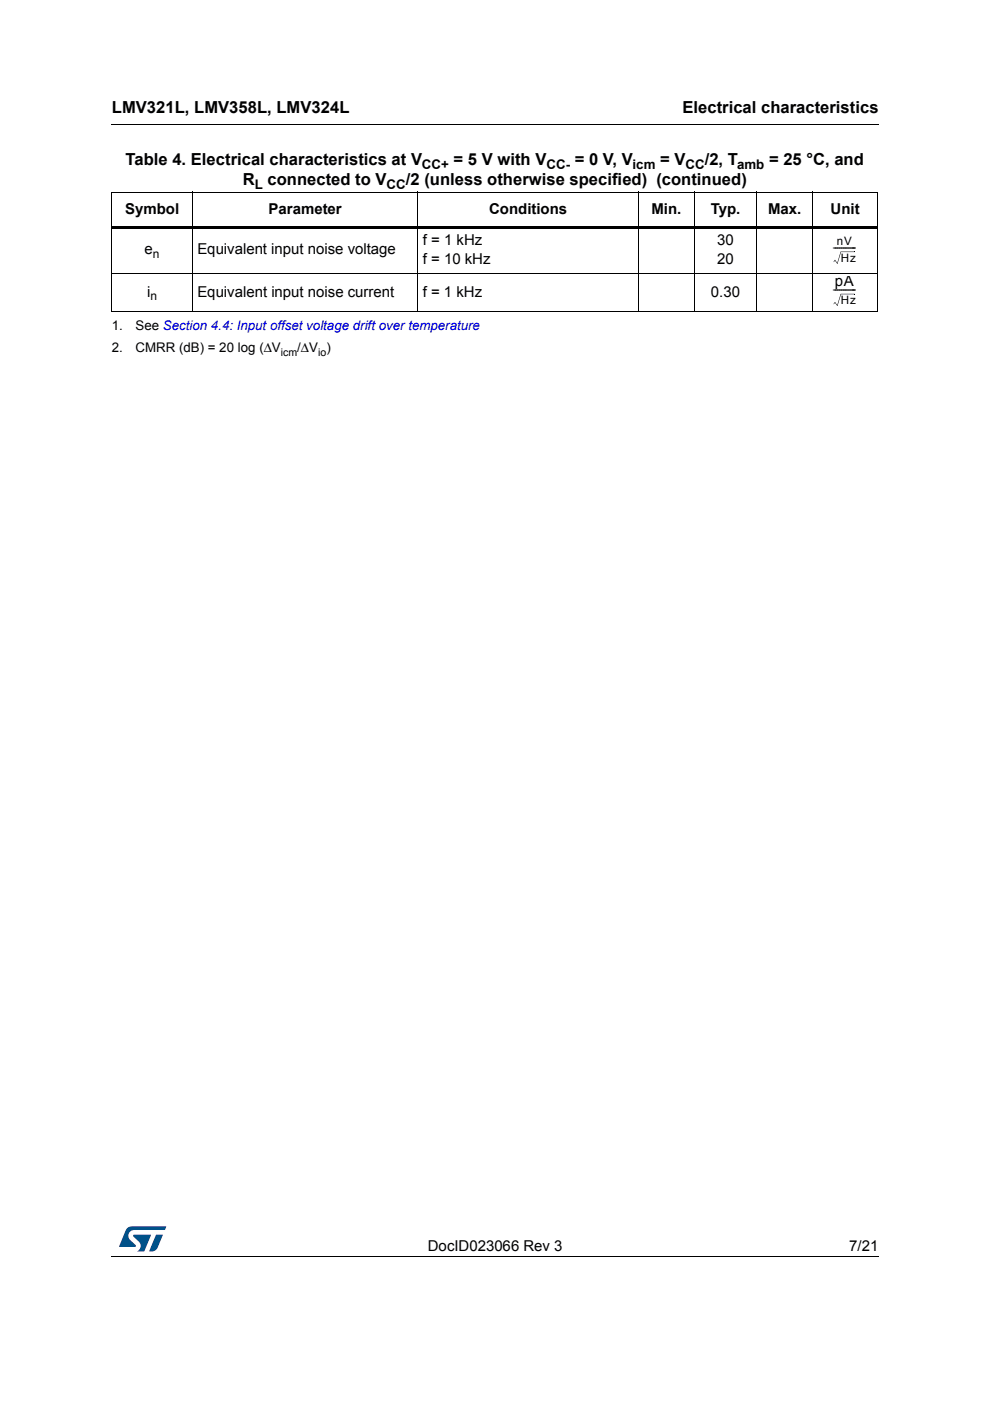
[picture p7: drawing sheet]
<svg xmlns="http://www.w3.org/2000/svg" width="210mm" height="297mm" viewBox="0 0 210 297" stroke-linecap="round" stroke-linejoin="round" font-family="sans-serif">
<defs><g id="words">
<g font-size="3.5">
<text x="23.7" y="23.9">LMV321L, LMV358L, LMV324L</text>
<text x="144.7" y="23.9">Electrical characteristics</text>
<text x="26.6" y="35">Table 4. Electrical characteristics at V</text>
<text x="96.2" y="35">= 5 V with V</text>
<text x="121.9" y="35">= 0 V, V</text>
<text x="140" y="35">= V</text>
<text x="149.4" y="35">/2, T</text>
<text x="163" y="35">= 25 °C, and</text>
<text x="51.5" y="39.2">R</text>
<text x="56.7" y="39.2">connected to V</text>
<text x="86.1" y="39.2">/2 (unless otherwise specified) (continued)</text>
</g>
<g font-size="3.2">
<text x="26.5" y="45.3">Symbol</text>
<text x="56.9" y="45.3">Parameter</text>
<text x="103.7" y="45.3">Conditions</text>
<text x="138.1" y="45.3">Min.</text>
<text x="150.7" y="45.3">Typ.</text>
<text x="162.9" y="45.3">Max.</text>
<text x="176.1" y="45.3">Unit</text>
<text x="30.7" y="54">e</text>
<text x="41.8" y="54">Equivalent input noise voltage</text>
<text x="89.6" y="52">f = 1 kHz</text>
<text x="152.1" y="52">30</text>
<text x="89.6" y="55.9">f = 10 kHz</text>
<text x="152.1" y="55.9">20</text>
<text x="31.2" y="62.9">i</text>
<text x="41.8" y="62.9">Equivalent input noise current</text>
<text x="89.6" y="62.9">f = 1 kHz</text>
<text x="150.7" y="62.9">0.30</text>
<text x="177" y="60.7">pA</text>
<text x="90.7" y="265.1">DocID023066 Rev 3</text>
<text x="180.1" y="265.1">7/21</text>
</g>
<g font-size="2.8">
<text x="89.5" y="35.8">CC+</text>
<text x="115.9" y="35.8">CC-</text>
<text x="134.1" y="35.8">icm</text>
<text x="145.4" y="35.8">CC</text>
<text x="156.3" y="35.8">amb</text>
<text x="54" y="40.1">L</text>
<text x="82" y="40.1">CC</text>
<text x="23.7" y="69.9">1.</text>
<text x="28.7" y="69.9">See Section 4.4: Input offset voltage drift over temperature</text>
<text x="23.7" y="74.7">2.</text>
<text x="28.7" y="74.7">CMRR (dB) = 20 log (ΔV</text>
<text x="63" y="74.7">/ΔV )</text>
</g>
<g font-size="2.5">
<text x="176.6" y="53.3">-----------</text>
<text x="177.4" y="52">nV</text>
<text x="32.4" y="54.8">n</text>
<text x="178.3" y="55.6">Hz</text>
<text x="31.9" y="63.7">n</text>
<text x="176.6" y="62.2">-----------</text>
<text x="178.3" y="64.5">Hz</text>
</g>
<g font-size="2.2">
<text x="59.5" y="75.4">icm</text>
<text x="67.4" y="75.4">io</text>
</g>
</g></defs>
<path d="M23.6 26.2l.1 .2zM23.6 266.3l.1 .1z" fill="#000"/>
<path d="M23.7 26.3h162.6M23.7 266.3h162.6" fill="none" stroke="#000" stroke-width=".21"/>
<path d="M25.2 260h10v5.3h-10z" fill="#fff"/>
<g fill="#005189">
<path d="M26.9 260.5l1-.5 7.3 .1-.3 .7h-6.4a1.31 1.31 0 0 0-1.3 1.1 1.31 1.31 0 0 0 .8 1.4l.7 .7 .1 .3-3.5 .1z"/>
<path d="M33.1 261.8h1.4l-.6 1.6a2.16 2.16 0 0 1-1.3 1.9l-1-.1z"/>
<path d="M28.3 261.8l3.7 .1-1.4 3.3-1.5 .1a1.43 1.43 0 0 0 .6-1.7l-1.4-1.4z"/>
</g>
<g fill="none" stroke="#000" stroke-width=".21">
<path d="M23.6 40.7h162.6M23.6 58h162.6M23.7 40.8v25.1M40.8 40.6v25.5M88.6 40.6v25.5M135.4 40.6v25.5M147.2 40.6v25.5M160.5 40.6v25.5M172.3 40.6v25.5M178.2 53.4h3M186.1 40.8v25.1M23.6 66h162.6"/>
<path d="M178.2 62.3h3"/>
</g>
<g fill="#000">
<path d="M23.6 47.9h162.6v.5h-162.6zM176.7 55.5l.1 .1zM177 55.1l-.2 .4zM177.5 55.9h.1zM177 55.1l.5 .8zM178.2 53.4h.1l-.7 2.5h-.1zM181.2 53.3l.1 .1zM176.7 64.4l.1 .1zM177 64.1l-.2 .4zM177.5 64.8h.1zM177 64l.5 .8zM177.5 64.8l.1 .1z"/>
<path d="M178.2 62.3l.1 .1-.7 2.4h-.1zM181.2 62.3l.1 .1z"/>
</g>
<use href="#words"/>
</svg>
